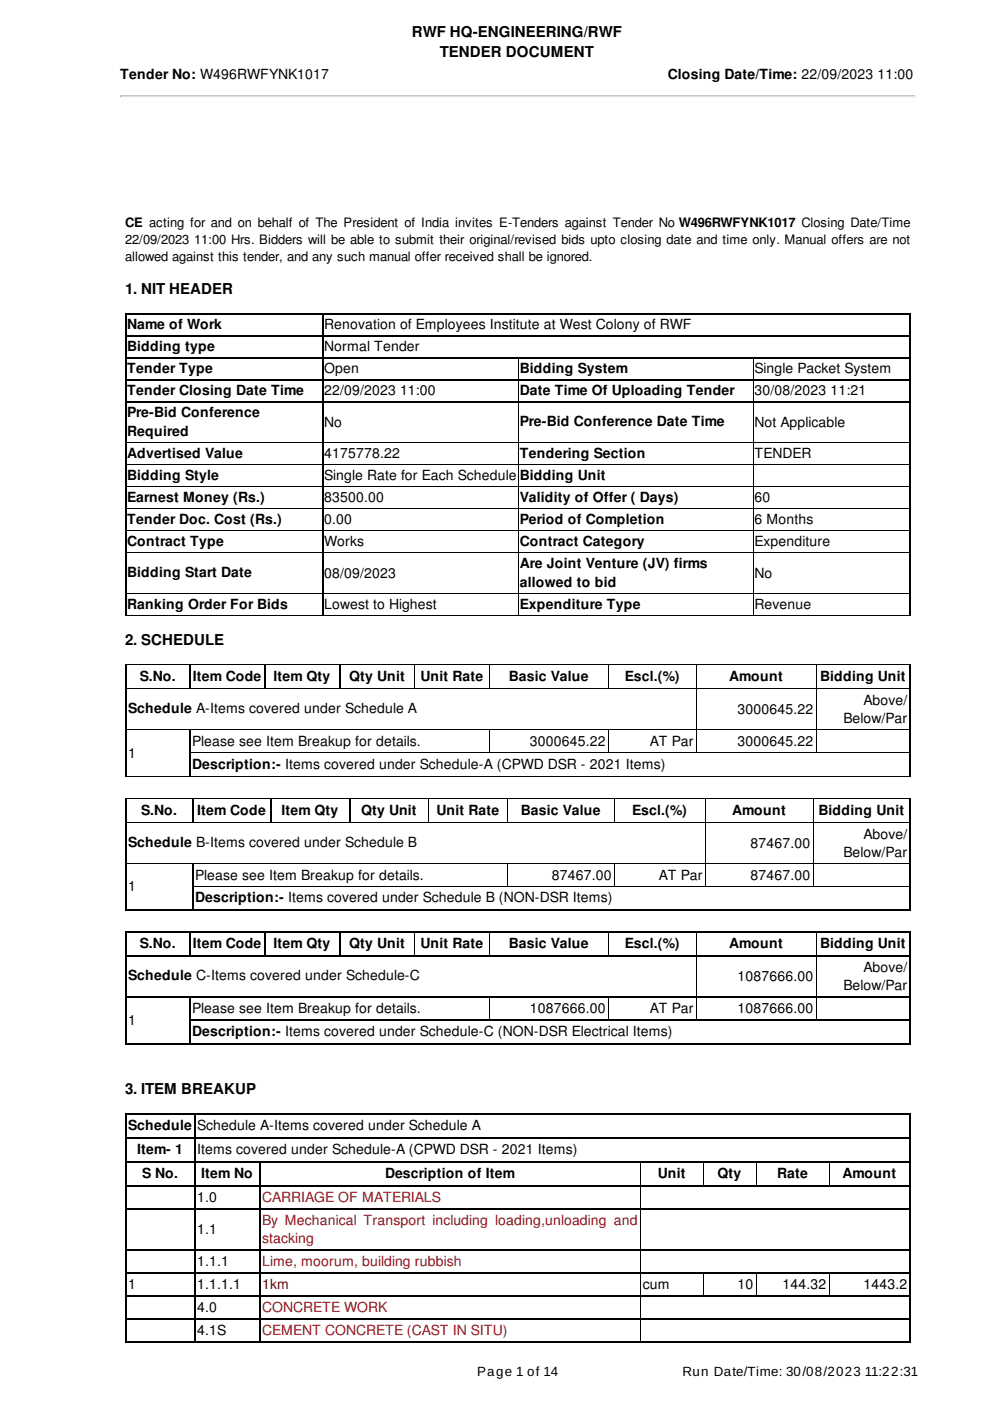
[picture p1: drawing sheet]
<svg xmlns="http://www.w3.org/2000/svg" width="210mm" height="297mm" viewBox="0 0 210 297" stroke-linecap="round" stroke-linejoin="round" font-family="sans-serif">
<defs><g id="words">
<g font-size="3.2">
<text x="87.4" y="7.7">RWF HQ-ENGINEERING/RWF</text>
<text x="93.3" y="12">TENDER DOCUMENT</text>
<text x="26.6" y="62.4">1. NIT HEADER</text>
<text x="26.6" y="136.7">2. SCHEDULE</text>
<text x="26.6" y="232">3. ITEM BREAKUP</text>
</g>
<g font-size="3">
<text x="25.5" y="16.9">Tender No: W496RWFYNK1017</text>
<text x="141.6" y="16.9">Closing Date/Time: 22/09/2023</text>
<text x="186" y="16.9">11:00</text>
<text x="27" y="69.8">Name of Work</text>
<text x="68.7" y="69.8">Renovation of Employees Institute at West Colony of RWF</text>
<text x="27" y="74.4">Bidding type</text>
<text x="68.7" y="74.4">Normal Tender</text>
<text x="27" y="79.1">Tender Type</text>
<text x="27" y="83.8">Tender Closing Date Time</text>
<text x="68.7" y="79.1">Open</text>
<text x="68.7" y="83.8">22/09/2023</text>
<text x="84.8" y="83.8">11:00</text>
<text x="110.2" y="79.1">Bidding System</text>
<text x="110.2" y="83.8">Date Time Of Uploading Tender</text>
<text x="160" y="79.1">Single Packet System</text>
<text x="160" y="83.8">30/08/2023</text>
<text x="176.1" y="83.8">11:21</text>
<text x="27" y="88.4">Pre-Bid Conference</text>
<text x="27" y="92.4">Required</text>
<text x="68.7" y="90.5">No</text>
<text x="110.2" y="90.3">Pre-Bid Conference Date Time</text>
<text x="160" y="90.5">Not Applicable</text>
<text x="27" y="97.1">Advertised Value</text>
<text x="27" y="101.8">Bidding Style</text>
<text x="68.7" y="97.1">4175778.22</text>
<text x="68.7" y="101.8">Single Rate for Each Schedule</text>
<text x="110.2" y="97.1">Tendering Section</text>
<text x="110.2" y="101.8">Bidding Unit</text>
<text x="160" y="97.1">TENDER</text>
<text x="27" y="106.4">Earnest Money (Rs.)</text>
<text x="68.7" y="106.4">83500.00</text>
<text x="110.2" y="106.4">Validity of Offer ( Days)</text>
<text x="160" y="106.4">60</text>
<text x="27" y="111.1">Tender Doc. Cost (Rs.)</text>
<text x="68.7" y="111.1">0.00</text>
<text x="110.2" y="111.1">Period of Completion</text>
<text x="160" y="111.1">6 Months</text>
<text x="27" y="115.7">Contract Type</text>
<text x="68.7" y="115.7">Works</text>
<text x="110.2" y="115.7">Contract Category</text>
<text x="160" y="115.7">Expenditure</text>
<text x="27" y="122.3">Bidding Start Date</text>
<text x="68.7" y="122.5">08/09/2023</text>
<text x="110.2" y="120.4">Are Joint Venture (JV) firms</text>
<text x="110.2" y="124.4">allowed to bid</text>
<text x="160" y="122.5">No</text>
<text x="27" y="129.1">Ranking Order For Bids</text>
<text x="68.7" y="129.1">Lowest to Highest</text>
<text x="110.2" y="129.1">Expenditure Type</text>
<text x="160" y="129.1">Revenue</text>
<text x="29.6" y="144.3">S.No.</text>
<text x="40.9" y="144.3">Item Code</text>
<text x="58" y="144.3">Item Qty</text>
<text x="74" y="144.3">Qty Unit</text>
<text x="89.2" y="144.3">Unit Rate</text>
<text x="107.9" y="144.3">Basic Value</text>
<text x="132.5" y="144.3">Escl.(%)</text>
<text x="154.6" y="144.3">Amount</text>
<text x="173.9" y="144.3">Bidding Unit</text>
<text x="183.1" y="149.4">Above/</text>
<text x="27.2" y="151.1">Schedule A-Items covered under Schedule A</text>
<text x="156.4" y="151.3">3000645.22</text>
<text x="178.8" y="153.2">Below/Par</text>
<text x="27.2" y="160.6">1</text>
<text x="40.8" y="158.1">Please see Item Breakup for details.</text>
<text x="112.3" y="158.1">3000645.22</text>
<text x="137.8" y="158.1">AT Par</text>
<text x="156.4" y="158.1">3000645.22</text>
<text x="40.8" y="163">Description:- Items covered under Schedule-A (CPWD DSR - 2021 Items)</text>
<text x="30" y="172.7">S.No.</text>
<text x="41.8" y="172.7">Item Code</text>
<text x="59.7" y="172.7">Item Qty</text>
<text x="76.5" y="172.7">Qty Unit</text>
<text x="92.5" y="172.7">Unit Rate</text>
<text x="110.4" y="172.7">Basic Value</text>
<text x="134.1" y="172.7">Escl.(%)</text>
<text x="155.2" y="172.7">Amount</text>
<text x="173.6" y="172.7">Bidding Unit</text>
<text x="27.2" y="179.5">Schedule B-Items covered under Schedule B</text>
<text x="159.2" y="179.7">87467.00</text>
<text x="183.1" y="177.8">Above/</text>
<text x="178.8" y="181.6">Below/Par</text>
<text x="27.2" y="189">1</text>
<text x="41.4" y="186.5">Please see Item Breakup for details.</text>
<text x="41.4" y="191.3">Description:- Items covered under Schedule B (NON-DSR Items)</text>
<text x="117" y="186.5">87467.00</text>
<text x="139.7" y="186.5">AT Par</text>
<text x="159.2" y="186.5">87467.00</text>
<text x="29.6" y="201.1">S.No.</text>
<text x="40.9" y="201.1">Item Code</text>
<text x="58" y="201.1">Item Qty</text>
<text x="74" y="201.1">Qty Unit</text>
<text x="89.2" y="201.1">Unit Rate</text>
<text x="107.9" y="201.1">Basic Value</text>
<text x="132.5" y="201.1">Escl.(%)</text>
<text x="154.6" y="201.1">Amount</text>
<text x="173.9" y="201.1">Bidding Unit</text>
<text x="27.2" y="207.9">Schedule C-Items covered under Schedule-C</text>
<text x="156.4" y="208.1">1087666.00</text>
<text x="178.8" y="210">Below/Par</text>
<text x="183.1" y="206.2">Above/</text>
<text x="40.8" y="214.9">Please see Item Breakup for details.</text>
<text x="112.3" y="214.9">1087666.00</text>
<text x="137.8" y="214.9">AT Par</text>
<text x="156.4" y="214.9">1087666.00</text>
<text x="27.2" y="217.4">1</text>
<text x="40.8" y="219.7">Description:- Items covered under Schedule-C (NON-DSR Electrical Items)</text>
<text x="27.2" y="239.6">Schedule</text>
<text x="41.8" y="239.6">Schedule A-Items covered under Schedule A</text>
<text x="29.1" y="244.7">Item- 1</text>
<text x="41.8" y="244.7">Items covered under Schedule-A (CPWD DSR - 2021 Items)</text>
<text x="30.2" y="249.8">S No.</text>
<text x="42.7" y="249.8">Item No</text>
<text x="81.6" y="249.8">Description of Item</text>
<text x="139.5" y="249.8">Unit</text>
<text x="152.2" y="249.8">Qty</text>
<text x="164.8" y="249.8">Rate</text>
<text x="178.6" y="249.8">Amount</text>
<text x="41.8" y="254.9">1.0</text>
<text x="41.8" y="261.7">1.1</text>
<text x="41.8" y="268.4">1.1.1</text>
<text x="27.2" y="273.3">1</text>
<text x="41.8" y="273.3">1.1.1.1</text>
<text x="136.3" y="273.3">cum</text>
<text x="156.4" y="273.3">10</text>
<text x="165.9" y="273.3">144.32</text>
<text x="183.1" y="273.3">1443.2</text>
<text x="41.8" y="278.2">4.0</text>
<text x="41.8" y="283.1">4.1S</text>
</g>
<g font-size="3" fill="#a00a14">
<text x="55.6" y="254.9">CARRIAGE OF MATERIALS</text>
<text x="55.6" y="259.8">By Mechanical Transport including loading,unloading and</text>
<text x="55.6" y="263.6">stacking</text>
<text x="55.6" y="268.4">Lime, moorum, building rubbish</text>
<text x="55.6" y="278.2">CONCRETE WORK</text>
<text x="55.6" y="283.1">CEMENT CONCRETE (CAST IN SITU)</text>
</g>
<text font-size="3" fill="#64140a" x="55.6" y="273.3">1km</text>
<g font-size="2.8">
<text x="26.6" y="48.2">CE acting for and on behalf of The President of India invites E-Tenders against Tender No W496RWFYNK1017 Closing Date/Time</text>
<text x="26.6" y="51.8">22/09/2023</text>
<text x="41.2" y="51.8">11:00 Hrs. Bidders will be able to submit their original/revised bids upto closing date and time only. Manual offers are not</text>
<text x="26.6" y="55.4">allowed against this tender, and any such manual offer received shall be ignored.</text>
<text x="101.2" y="291.8">Page 1 of 14</text>
<text x="144.7" y="291.8">Run Date/Time: 30/08/2023</text>
<text x="183.4" y="291.8">11:22:31</text>
</g>
</g></defs>
<g fill="none" stroke="#000" stroke-width=".21">
<path d="M26.6 66.5h166.4M26.6 66.6h166.4M26.6 71.1h166.4M26.6 71.3h166.4M26.6 75.8h166.4M26.6 75.9h166.4M26.7 66.4v64.2M26.8 66.4v64.2M68.4 66.4v64.2M68.5 66.4v64.2M109.9 75.7v54.9M110 75.7v54.9"/>
<path d="M159.7 75.7v54.9M159.8 75.7v54.9M192.9 66.4v64.2M193 66.4v64.2h-166.4M26.6 80.5h166.4M26.6 80.6h166.4M26.6 85.1h166.4M26.6 85.2h166.4M26.6 93.8h166.4M26.6 93.9h166.4M26.6 98.5h166.4M26.6 98.6h166.4"/>
<path d="M26.6 103.1h166.4M26.6 103.2h166.4M26.6 107.8h166.4M26.6 107.9h166.4M26.6 112.4h166.4M26.6 112.6h166.4M26.6 117.1h166.4M26.6 117.2h166.4M26.6 125.8h166.4M26.6 125.9h166.4M26.6 130.5h166.4M26.6 140.8h166.4"/>
<path d="M26.6 140.9h166.4M26.6 145.9h166.4M26.6 146h166.4M26.6 154.6h166.4M26.6 154.7h166.4M26.7 140.7v24M26.8 140.7v24M40.1 159.5h152.9M40.1 159.6h152.9M40.2 140.7v5.3M40.2 154.5v10.2M40.3 140.7v5.3"/>
<path d="M40.3 154.5v10.2M56.1 140.7v5.3M56.2 140.7v5.3M72 140.7v5.3M72.1 140.7v5.3M87.9 140.7v5.3M88 140.7v5.3M103.8 140.7v5.3M103.8 154.5v5.1M103.9 140.7v5.3M103.9 154.5v5.1M129 140.7v5.3"/>
<path d="M129 154.5v5.1M129.1 140.7v5.3M129.1 154.5v5.1M147.6 140.7v18.9M147.7 140.7v18.9M173 140.7v18.9M173.1 140.7v18.9M192.9 140.7v24M193 140.7v24h-166.4M26.6 164.6h166.4M26.6 169.2h166.4M26.6 169.3h166.4"/>
<path d="M26.6 174.3h166.4M26.6 174.4h166.4M26.7 169.1v23.9M26.8 169.1v23.9M40.9 169.1v5.3M41 169.1v5.3M57.4 169.1v5.3M57.5 169.1v5.3M74.1 169.1v5.3M74.2 169.1v5.3M90.8 169.1v5.3M91 169.1v5.3"/>
<path d="M107.6 169.1v5.3M107.7 169.1v5.3M130.2 169.1v5.3M130.3 169.1v5.3M149.5 169.1v18.9M149.6 169.1v18.9M172.4 169.1v18.9M172.5 169.1v18.9M192.9 169.1v23.9M193 169.1v23.9h-166.4M26.6 183h166.4M26.6 183.1h166.4"/>
<path d="M26.6 192.9h166.4M26.6 197.6h166.4M26.6 197.7h166.4M26.7 197.5v23.9M26.8 197.5v23.9M40.2 197.5v5.3M40.3 197.5v5.3M40.8 187.8h152.2M40.8 188h152.2M40.9 182.9v10.1M41 182.9v10.1M56.1 197.5v5.3"/>
<path d="M56.2 197.5v5.3M72 197.5v5.3M72.1 197.5v5.3M87.9 197.5v5.3M88 197.5v5.3M103.8 197.5v5.3M103.9 197.5v5.3M107.6 182.9v5.1M107.7 182.9v5.1M129 197.5v5.3M129.1 197.5v5.3M130.2 182.9v5.1"/>
<path d="M130.3 182.9v5.1M147.6 197.5v18.8M147.7 197.5v18.8M173 197.5v18.8M173.1 197.5v18.8M192.9 197.5v23.9M193 197.5v23.9h-166.4M26.6 202.7h166.4M26.6 202.8h166.4M26.6 211.4h166.4M26.6 211.5h166.4M40.1 216.2h152.9"/>
<path d="M40.1 216.3h152.9M40.2 211.3v10.1M40.3 211.3v10.1M103.8 211.3v5M103.9 211.3v5M129 211.3v5M129.1 211.3v5M26.6 221.3h166.4M26.6 236.1h166.4M26.6 236.2h166.4M26.7 236v48.5M26.8 236v48.5"/>
<path d="M41.3 236v48.5M41.4 236v48.5M192.9 236v48.5M193 236v48.5h-166.4M26.6 241.2h166.4M26.6 241.3h166.4M26.6 246.3h166.4M26.6 246.4h166.4M26.6 251.4h166.4M26.6 251.5h166.4M26.6 256.3h166.4M26.6 256.4h166.4"/>
<path d="M55.1 246.2v38.3M55.2 246.2v38.3M135.7 246.2v38.3M135.9 246.2v38.3M149.1 246.2v5.3M149.2 246.2v5.3M160.3 246.2v5.3M160.4 246.2v5.3M175.8 246.2v5.3M175.9 246.2v5.3M26.6 264.9h166.4M26.6 265.1h166.4"/>
<path d="M26.6 269.8h166.4M26.6 269.9h166.4M26.6 274.7h166.4M26.6 274.8h166.4M26.6 279.6h166.4M26.6 279.7h166.4M149.1 269.7v5.1M149.2 269.7v5.1M160.3 269.7v5.1M160.4 269.7v5.1M175.8 269.7v5.1M175.9 269.7v5.1"/>
<path d="M26.6 284.4h166.4"/>
</g>
<path d="M25.5 20.3h168.6" fill="none" stroke="#9a9a9a" stroke-width=".21"/>
<path d="M25.5 20.6h168.6" fill="none" stroke="#eee" stroke-width=".21"/>
<path d="M25.5 20.2h.2l-.2 .5z" fill="#9a9a9a"/>
<path d="M194.1 20.2v.5h-.2z" fill="#eee"/>
<use href="#words"/>
</svg>
